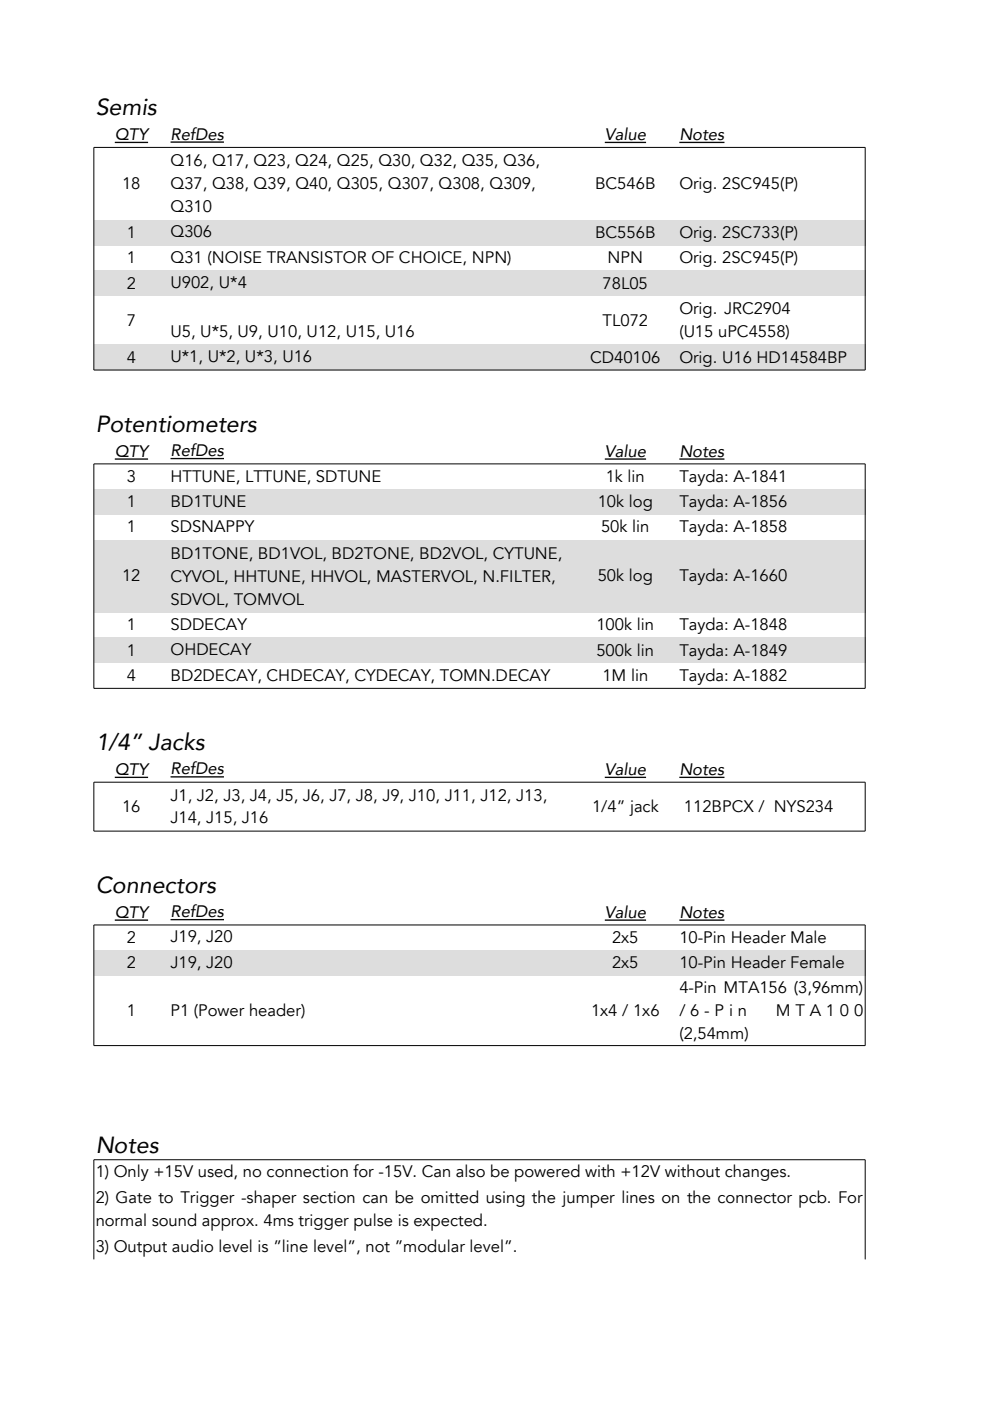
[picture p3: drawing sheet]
<svg xmlns="http://www.w3.org/2000/svg" width="210mm" height="297mm" viewBox="0 0 210 297" stroke-linecap="round" stroke-linejoin="round" font-family="sans-serif">
<defs><g id="words">
<g font-size="4.9">
<text x="20.3" y="24.5">Semis</text>
<text x="20.3" y="91.6">Potentiometers</text>
<text x="20.3" y="159.1">1/4” Jacks</text>
<text x="20.3" y="189.3">Connectors</text>
<text x="20.3" y="244.5">Notes</text>
</g>
<g font-size="3.5">
<text x="24.3" y="29.7">QTY</text>
<text x="36.2" y="29.6">RefDes</text>
<text x="128.2" y="29.7">Value</text>
<text x="144" y="29.7">Notes</text>
<text x="36.2" y="35.3">Q16, Q17, Q23, Q24, Q25, Q30, Q32, Q35, Q36,</text>
<text x="25.9" y="40">18</text>
<text x="36.2" y="40.1">Q37, Q38, Q39, Q40, Q305, Q307, Q308, Q309,</text>
<text x="126.2" y="40">BC546B</text>
<text x="144" y="40">Orig. 2SC945(P)</text>
<text x="36.2" y="45">Q310</text>
<text x="26.9" y="50.4">1</text>
<text x="36.2" y="50.3">Q306</text>
<text x="126.2" y="50.4">BC556B</text>
<text x="144" y="50.4">Orig. 2SC733(P)</text>
<text x="26.9" y="55.8">1</text>
<text x="36.2" y="55.7">Q31 (NOISE TRANSISTOR OF CHOICE, NPN)</text>
<text x="128.8" y="55.8">NPN</text>
<text x="144" y="55.8">Orig. 2SC945(P)</text>
<text x="26.9" y="61.2">2</text>
<text x="36.2" y="61.1">U902, U*4</text>
<text x="127.8" y="61.2">78L05</text>
<text x="26.9" y="69">7</text>
<text x="36.2" y="71.4">U5, U*5, U9, U10, U12, U15, U16</text>
<text x="127.8" y="69">TL072</text>
<text x="144" y="66.6">Orig. JRC2904</text>
<text x="144" y="71.4">(U15 uPC4558)</text>
<text x="26.9" y="76.9">4</text>
<text x="36.2" y="76.8">U*1, U*2, U*3, U16</text>
<text x="125.1" y="76.9">CD40106</text>
<text x="144" y="76.9">Orig. U16 HD14584BP</text>
<text x="24.3" y="96.8">QTY</text>
<text x="36.2" y="96.7">RefDes</text>
<text x="128.2" y="96.8">Value</text>
<text x="144" y="96.8">Notes</text>
<text x="26.9" y="102.2">3</text>
<text x="26.9" y="107.5">1</text>
<text x="36.2" y="102.1">HTTUNE, LTTUNE, SDTUNE</text>
<text x="36.2" y="107.5">BD1TUNE</text>
<text x="126.8" y="107.5">10k log</text>
<text x="128.4" y="102.2">1k lin</text>
<text x="144" y="102.2">Tayda: A-1841</text>
<text x="144" y="107.5">Tayda: A-1856</text>
<text x="26.9" y="112.9">1</text>
<text x="36.2" y="112.8">SDSNAPPY</text>
<text x="127.5" y="112.9">50k lin</text>
<text x="144" y="112.9">Tayda: A-1858</text>
<text x="36.2" y="118.5">BD1TONE, BD1VOL, BD2TONE, BD2VOL, CYTUNE,</text>
<text x="25.9" y="123.3">12</text>
<text x="36.2" y="123.4">CYVOL, HHTUNE, HHVOL, MASTERVOL, N.FILTER,</text>
<text x="126.8" y="123.3">50k log</text>
<text x="144" y="123.3">Tayda: A-1660</text>
<text x="36.2" y="128.2">SDVOL, TOMVOL</text>
<text x="26.9" y="133.6">1</text>
<text x="36.2" y="133.6">SDDECAY</text>
<text x="126.5" y="133.6">100k lin</text>
<text x="144" y="133.6">Tayda: A-1848</text>
<text x="26.9" y="139">1</text>
<text x="36.2" y="138.9">OHDECAY</text>
<text x="126.5" y="139">500k lin</text>
<text x="144" y="139">Tayda: A-1849</text>
<text x="26.9" y="144.4">4</text>
<text x="36.2" y="144.3">BD2DECAY, CHDECAY, CYDECAY, TOMN.DECAY</text>
<text x="127.7" y="144.4">1M lin</text>
<text x="144" y="144.4">Tayda: A-1882</text>
<text x="24.3" y="164.3">QTY</text>
<text x="36.2" y="164.2">RefDes</text>
<text x="128.2" y="164.3">Value</text>
<text x="144" y="164.3">Notes</text>
<text x="25.9" y="172.2">16</text>
<text x="36.2" y="169.7">J1, J2, J3, J4, J5, J6, J7, J8, J9, J10, J11, J12, J13,</text>
<text x="125.6" y="172.2">1/4” jack</text>
<text x="145" y="172.2">112BPCX / NYS234</text>
<text x="36.2" y="174.6">J14, J15, J16</text>
<text x="24.3" y="194.6">QTY</text>
<text x="36.2" y="194.5">RefDes</text>
<text x="128.2" y="194.6">Value</text>
<text x="144" y="194.6">Notes</text>
<text x="26.9" y="199.9">2</text>
<text x="36.2" y="199.8">J19, J20</text>
<text x="129.8" y="199.9">2x5</text>
<text x="144" y="199.9">10-Pin Header Male</text>
<text x="26.9" y="205.3">2</text>
<text x="36.2" y="205.2">J19, J20</text>
<text x="129.8" y="205.3">2x5</text>
<text x="144" y="205.3">10-Pin Header Female</text>
<text x="26.9" y="215.4">1</text>
<text x="36.2" y="215.4">P1 (Power header)</text>
<text x="125.3" y="215.4">1x4 / 1x6</text>
<text x="144" y="210.5">4-Pin MTA156 (3,96mm)</text>
<text x="144" y="215.4">/ 6 - P i n</text>
<text x="164.5" y="215.4">M T A 1 0 0</text>
<text x="144" y="220.2">(2,54mm)</text>
<text x="20.3" y="249.6">1) Only +15V used, no connection for -15V. Can also be powered with +12V without changes.</text>
<text x="20.3" y="255.2">2) Gate to Trigger -shaper section can be omitted using the jumper lines on the connector pcb. For</text>
<text x="20.3" y="260">normal sound approx. 4ms trigger pulse is expected.</text>
<text x="20.3" y="265.4">3) Output audio level is ”line level”, not ”modular level”.</text>
</g>
</g></defs>
<g fill="#ddd">
<path d="M19.9 46.6h163.5v5.4h-163.5z" fill-rule="evenodd"/>
<path d="M19.9 57.4h163.5v5.3h-163.5z" fill-rule="evenodd"/>
<path d="M19.9 73.1h163.5v5.3h-163.5z" fill-rule="evenodd"/>
<path d="M19.9 103.8h163.5v5.3h-163.5z" fill-rule="evenodd"/>
<path d="M19.9 114.5h163.5v15.3h-163.5z" fill-rule="evenodd"/>
<path d="M19.9 135.2h163.5v5.3h-163.5z" fill-rule="evenodd"/>
<path d="M19.9 201.5h163.5v5.3h-163.5z" fill-rule="evenodd"/>
</g>
<path d="M19.9 31.3h163.5v47.2h-163.5zM19.9 98.4h163.5v47.5h-163.5zM19.9 165.8h163.5v10.4h-163.5zM19.9 196.1h163.5v25.6h-163.5zM19.9 267v-21.1h163.5v21.1" fill="none" stroke="#000" stroke-width=".21"/>
<g fill="none" stroke="#000" stroke-width=".28">
<path d="M24.3 30.2h7.1M36.2 30.1h11.3M128.2 30.2h8.8M144 30.2h9.6M24.3 97.3h7.1M36.2 97.2h11.3M128.2 97.3h8.8M144 97.3h9.6M24.3 164.8h7.1M36.2 164.7h11.3M128.2 164.8h8.8M144 164.8h9.6"/>
<path d="M24.3 195.1h7.1M36.2 195h11.3M128.2 195.1h8.8M144 195.1h9.6"/>
</g>
<use href="#words"/>
</svg>
